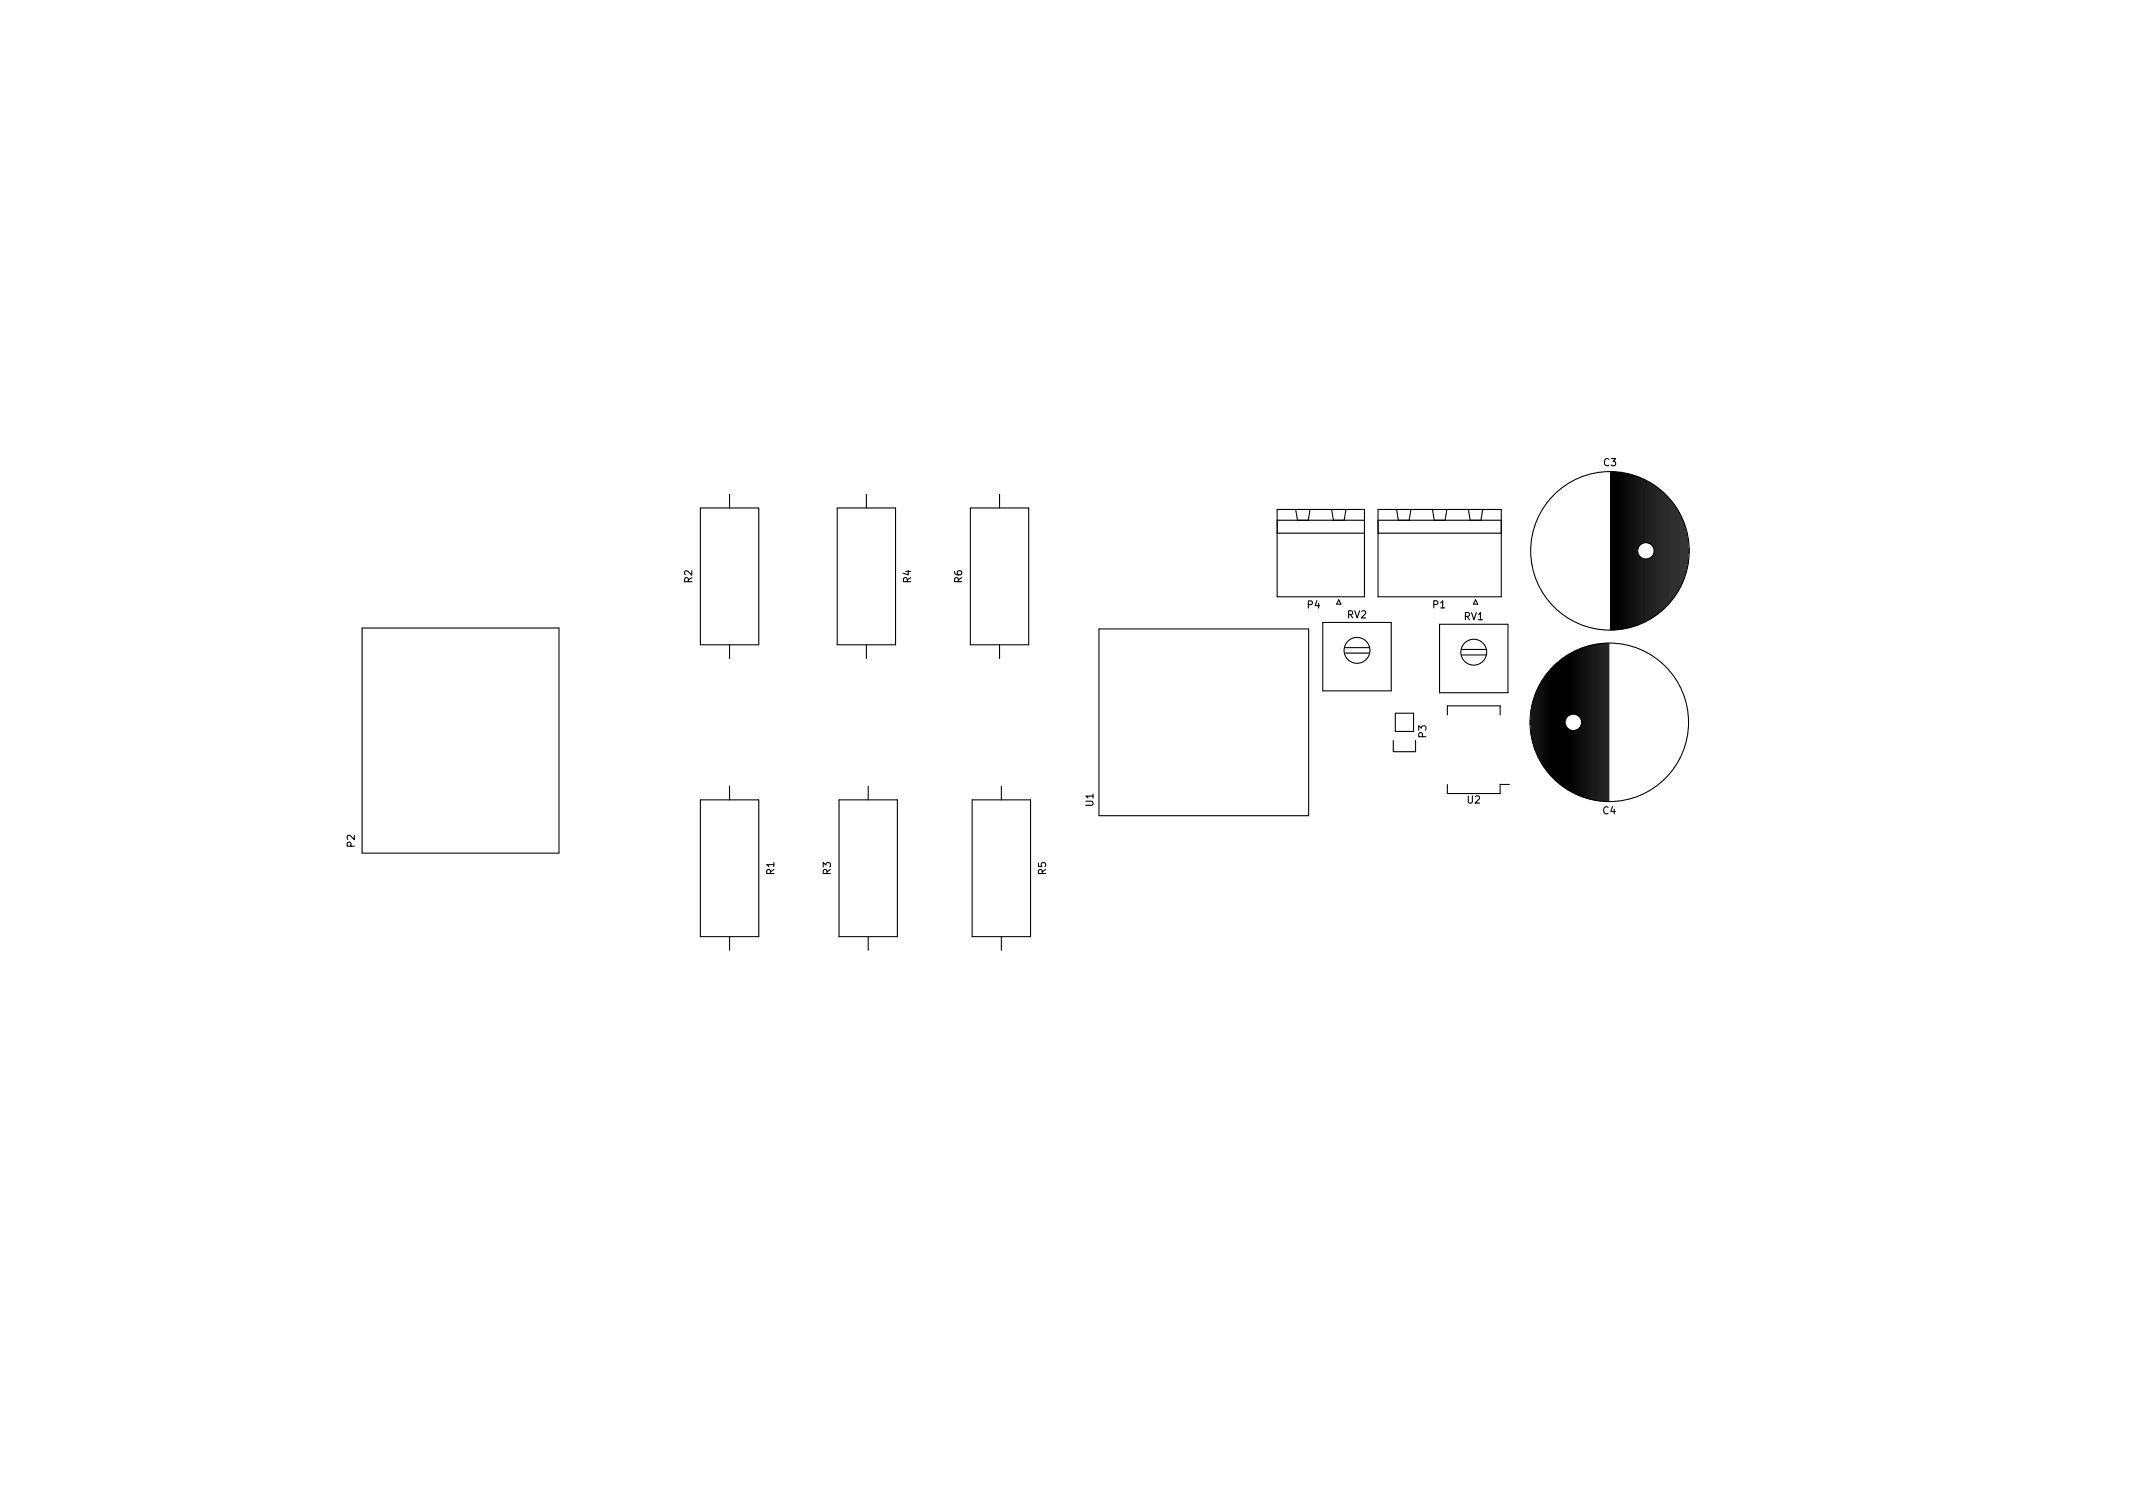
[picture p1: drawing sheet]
<svg xmlns="http://www.w3.org/2000/svg" width="297mm" height="210mm" viewBox="0 0 297 210" stroke-linecap="round" stroke-linejoin="round" font-family="sans-serif">
<defs><g id="words">
<g font-size="1.4">
<text x="223.3" y="64.9">C3</text>
<text x="96.4" y="81.1" transform="rotate(-90 96.4 81.1)">R2</text>
<text x="126.9" y="81.1" transform="rotate(-90 126.9 81.1)">R4</text>
<text x="134" y="81.1" transform="rotate(-90 134 81.1)">R6</text>
<text x="182.1" y="84.7">P4</text>
<text x="187.6" y="86.1">RV2</text>
<text x="199.6" y="84.7">P1</text>
<text x="203.9" y="86.3">RV1</text>
<text x="198.6" y="102.7" transform="rotate(-90 198.6 102.7)">P3</text>
<text x="152.3" y="112.3" transform="rotate(-90 152.3 112.3)">U1</text>
<text x="204.3" y="111.9">U2</text>
<text x="223.2" y="113.4">C4</text>
<text x="49.4" y="117.9" transform="rotate(-90 49.4 117.9)">P2</text>
<text x="107.8" y="121.8" transform="rotate(-90 107.8 121.8)">R1</text>
<text x="115.7" y="121.8" transform="rotate(-90 115.7 121.8)">R3</text>
<text x="145.7" y="121.8" transform="rotate(-90 145.7 121.8)">R5</text>
</g>
</g></defs>
<g fill="none" stroke="#000" stroke-width=".15">
<path d="M97.5 70.7h8.2v19.1h-8.2zM101.6 68.8v1.9M116.6 70.7h8.1v19.1h-8.1zM120.6 68.8v1.9M135.1 70.7h8.2v19.1h-8.2zM139.2 68.8v1.9M177.9 70.9h12.1v12.2h-12.1zM177.9 74.2h12.1M177.9 72.4h12.1M180.4 70.9l.3 1.5M182.4 70.9l-.2 1.5M185.4 70.9l.3 1.5"/>
<path d="M187.4 70.9l-.2 1.5M191.9 70.9h17.2v12.2h-17.2zM191.9 74.2h17.2M191.9 72.4h17.2M194.5 70.9l.2 1.5M196.5 70.9l-.3 1.5M199.5 70.9l.2 1.5M201.5 70.9l-.3 1.5M204.5 70.9l.2 1.5M206.5 70.9l-.3 1.5M224.3 65.7v22M224.4 65.7v22"/>
<path d="M224.6 65.7v22M224.7 65.7v22M224.8 65.7v22M225 65.7v22M225.1 65.7v22M225.3 65.8v21.9M225.4 65.8v21.8M225.5 65.8v21.8M225.7 65.8v21.8M225.8 65.8v21.8M226 65.8v21.8M226.1 65.9v21.6"/>
<path d="M226.2 65.9v21.6M226.4 65.9v21.6M226.5 65.9v21.6M226.7 66v21.4M226.8 66v21.4M226.9 66v21.4M227.1 66.1v21.2M227.2 66.1v21.2M227.4 66.2v21M227.5 66.2v21M227.6 66.3v20.9M227.8 66.3v20.8"/>
<path d="M227.9 66.3v20.8M228.1 66.4v10.2M228.1 76.8v10.2M228.2 66.5v9.6M228.2 77.3v9.7M228.3 66.5v9.4M228.3 77.5v9.4M228.5 66.6v9.2M228.5 77.6v9.2M228.6 66.6v9.1M228.6 77.7v9.1M228.8 66.7v8.9"/>
<path d="M228.8 77.8v8.9M228.9 66.8v8.8M228.9 77.8v8.9M229 66.8v8.8M229 77.8v8.8M229.2 66.9v8.7M229.2 77.9v8.6M229.3 67v8.6M229.3 77.8v8.6M229.5 67v8.6M229.5 77.8v8.6M229.6 67.1v8.5"/>
<path d="M229.6 77.8v8.5M229.7 67.2v8.5M229.7 77.7v8.5M229.9 67.3v8.5M229.9 77.6v8.5M230 67.4v8.5M230 77.5v8.5M230.2 67.5v8.6M230.2 77.3v8.7M230.3 67.5v8.9M230.3 77.1v8.8M230.4 67.6v18.2"/>
<path d="M230.6 67.7v18M230.7 67.8v17.8M230.9 67.9v17.6M231 68.1v17.3M231.1 68.2v17M231.3 68.3v16.8M231.4 68.4v16.6M231.6 68.5v16.4M231.7 68.7v16.1M231.8 68.8v15.8M232 68.9v15.6M232.1 69.1v15.2"/>
<path d="M232.3 69.2v15M232.4 69.4v14.6M232.5 69.5v14.4M232.7 69.7v14M232.8 69.9v13.6M233 70v13.4M233.1 70.2v13M233.2 70.4v12.6M233.4 70.6v12.2M233.5 70.9v11.7M233.7 71.1v11.2M233.8 71.3v10.8"/>
<path d="M233.9 71.6v10.2M234.1 71.9v9.6M234.2 72.2v9.1M234.4 72.5v8.4M234.5 72.8v7.8M234.6 73.2v7M234.8 73.7v6M234.9 74.2v5M235.1 74.9v3.6M235.2 76.4v.6M50.4 87.4h27.4v31.4h-27.4zM101.6 89.8v1.9"/>
<path d="M120.6 89.8v1.9M139.2 89.8v1.9M153 87.6h29.2v26h-29.2zM184.2 86.7h9.5v9.5h-9.5zM186.4 83.5l.3 .6h-.6zM187.3 90.2h3.4M187.3 90.9h3.4M194.3 99.3h2.5v2.5h-2.5zM200.5 86.9h9.5v9.6h-9.5zM201.6 99.6v-1.3h7.3v1.3M203.5 90.4h3.4M203.5 91.2h3.4"/>
<path d="M205.5 83.5l.3 .6h-.6zM213.3 98.8v3.6M213.4 98.1v5M213.5 97.6v6M213.7 97.1v7M213.8 96.7v7.8M214 96.4v8.4M214.1 96v9.1M214.2 95.7v9.7M214.4 95.5v10.2M214.5 95.2v10.8M214.7 95v11.2"/>
<path d="M214.8 94.7v11.7M214.9 94.5v12.1M215.1 94.3v12.6M215.2 94.1v12.9M215.4 93.9v13.3M215.5 93.7v13.7M215.6 93.6v14M215.8 93.4v14.4M215.9 93.2v14.7M216.1 93.1v15M216.2 92.9v15.3M216.3 92.8v15.6"/>
<path d="M216.5 92.7v15.8M216.6 92.5v16.1M216.8 92.4v16.4M216.9 92.3v16.6M217 92.2v16.8M217.2 92v17.1M217.3 91.9v17.3M217.5 91.8v17.5M217.6 91.7v17.7M217.7 91.6v17.9M217.9 91.5v18.1M218 91.4v8.8"/>
<path d="M218.2 91.3v8.6M218.3 91.2v8.6M218.4 91.2v8.4M218.6 91.1v8.5M218.7 91v8.5M218.9 90.9v8.6M219 90.8v8.6M219.1 90.8v8.6M219.3 90.7v8.7M219.4 90.6v8.9M219.6 90.6v8.9M219.7 90.5v9.1"/>
<path d="M219.8 90.4v9.3M220 90.4v9.4M220.1 90.3v9.7M220.3 90.3v10.2M220.4 90.2v20.7M220.5 90.2v20.8M220.7 90.1v20.9M220.8 90.1v21M221 90v21.1M221.1 90v21.2M221.2 90v21.2M221.4 89.9v21.3"/>
<path d="M221.5 89.9v21.4M221.7 89.9v21.4M221.8 89.8v21.5M221.9 89.8v21.6M222.1 89.8v21.6M222.2 89.7v21.7M222.4 89.7v21.7M222.5 89.7v21.8M222.6 89.7v21.8M222.8 89.7v21.8M222.9 89.6v21.9M223.1 89.6v21.9"/>
<path d="M223.2 89.6v21.9M223.3 89.6v22M223.5 89.6v22M223.6 89.6v22M223.8 89.6v22M223.9 89.6v22M224 89.6v22M97.5 111.4h8.2v19h-8.2zM101.6 109.5v1.9M116.8 111.4h8.2v19h-8.2zM120.9 109.5v1.9M135.4 111.4h8.1v19h-8.1z"/>
<path d="M139.4 109.5v1.9M194 103.1v1.6h3.1v-1.6M201.6 109.2v1.3h7.3v-1.3h1.3M213.1 100.2v.7M218 100.9v8.8M218.2 101.2v8.6M218.3 101.4v8.5M218.4 101.5v8.5M218.6 101.6v8.5M218.7 101.7v8.5M218.9 101.7v8.5M219 101.7v8.6"/>
<path d="M219.1 101.7v8.7M219.3 101.7v8.8M219.4 101.7v8.8M219.6 101.6v9M219.7 101.6v9.1M219.8 101.5v9.2M220 101.3v9.5M220.1 101.1v9.7M220.3 100.7v10.2M101.6 130.4v1.9M120.9 130.4v1.9M139.4 130.4v1.9"/>
<circle cx="224.2" cy="76.7" r="11"/>
<circle cx="229.2" cy="76.7" r="1.15"/>
<circle cx="189" cy="90.6" r="1.8"/>
<circle cx="205.2" cy="90.8" r="1.8"/>
<circle cx="219.1" cy="100.6" r="1.15"/>
<circle cx="224.1" cy="100.6" r="11"/>
</g>
<use href="#words"/>
</svg>
